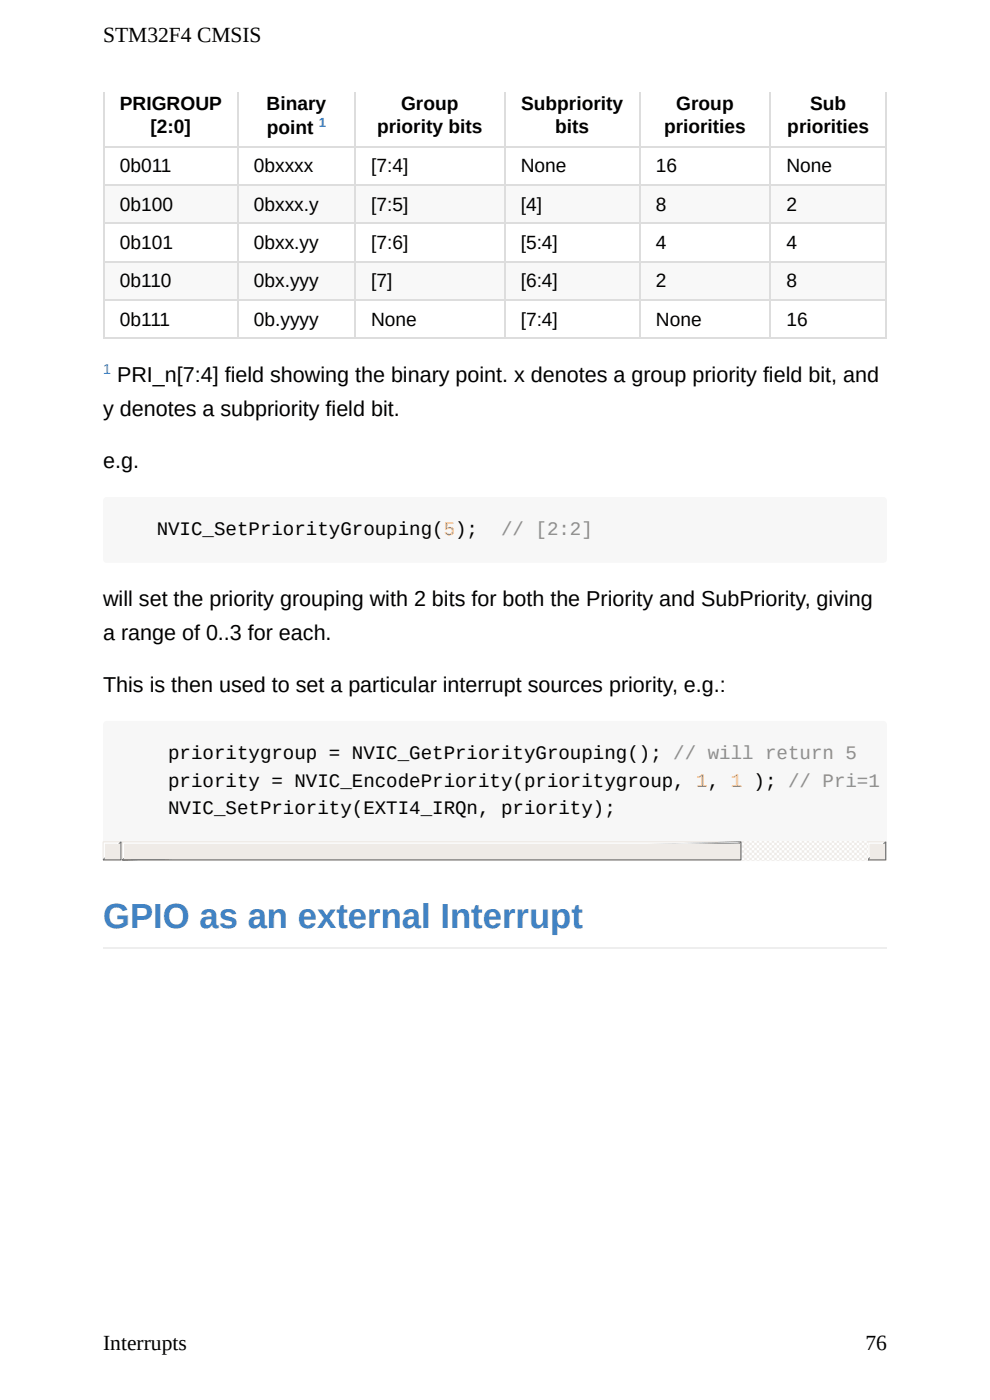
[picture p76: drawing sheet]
<svg xmlns="http://www.w3.org/2000/svg" width="210mm" height="297mm" viewBox="0 0 210 297" stroke-linecap="round" stroke-linejoin="round" font-family="sans-serif">
<defs><g id="words">
<text font-size="7.4" fill="#4183c4" x="21.9" y="196.9">GPIO as an external Interrupt</text>
<g font-size="4.6">
<text x="21.9" y="8.9">STM32F4 CMSIS</text>
<text x="24.8" y="81">PRI_n[7:4] field showing the binary point. x denotes a group priority field bit, and</text>
<text x="21.9" y="88.2">y denotes a subpriority field bit.</text>
<text x="21.9" y="99.3">e.g.</text>
<text x="21.9" y="128.6">will set the priority grouping with 2 bits for both the Priority and SubPriority, giving</text>
<text x="21.9" y="135.7">a range of 0..3 for each.</text>
<text x="21.9" y="146.8">This is then used to set a particular interrupt sources priority, e.g.:</text>
<text x="21.9" y="286.3">Interrupts</text>
<text x="183.6" y="286.3">76</text>
</g>
<g font-size="4.1">
<text x="25.4" y="23.4">PRIGROUP</text>
<text x="56.6" y="23.4">Binary</text>
<text x="85.1" y="23.4">Group</text>
<text x="110.5" y="23.4">Subpriority</text>
<text x="143.5" y="23.4">Group</text>
<text x="171.9" y="23.4">Sub</text>
<text x="31.9" y="28.2">[2:0]</text>
<text x="56.6" y="28.5">point</text>
<text x="80" y="28.2">priority bits</text>
<text x="117.8" y="28.2">bits</text>
<text x="140.9" y="28.2">priorities</text>
<text x="167" y="28.2">priorities</text>
<text x="25.4" y="36.6">0b011</text>
<text x="53.9" y="36.6">0bxxxx</text>
<text x="78.7" y="36.6">[7:4]</text>
<text x="110.5" y="36.6">None</text>
<text x="139.1" y="36.6">16</text>
<text x="166.8" y="36.6">None</text>
<text x="25.4" y="44.7">0b100</text>
<text x="53.9" y="44.7">0bxxx.y</text>
<text x="78.7" y="44.7">[7:5]</text>
<text x="110.5" y="44.7">[4]</text>
<text x="139.1" y="44.7">8</text>
<text x="166.8" y="44.7">2</text>
<text x="25.4" y="52.8">0b101</text>
<text x="53.9" y="52.8">0bxx.yy</text>
<text x="78.7" y="52.8">[7:6]</text>
<text x="110.5" y="52.8">[5:4]</text>
<text x="139.1" y="52.8">4</text>
<text x="166.8" y="52.8">4</text>
<text x="25.4" y="61">0b110</text>
<text x="53.9" y="61">0bx.yyy</text>
<text x="78.7" y="61">[7]</text>
<text x="110.5" y="61">[6:4]</text>
<text x="139.1" y="61">2</text>
<text x="166.8" y="61">8</text>
<text x="25.4" y="69.1">0b111</text>
<text x="53.9" y="69.1">0b.yyyy</text>
<text x="78.7" y="69.1">None</text>
<text x="110.5" y="69.1">[7:4]</text>
<text x="139.1" y="69.1">None</text>
<text x="166.8" y="69.1">16</text>
<text x="33.2" y="113.6">NVIC_SetPriorityGrouping(5);</text>
<text x="35.7" y="161.1">prioritygroup = NVIC_GetPriorityGrouping(); // will return 5</text>
<text x="35.7" y="166.9">priority = NVIC_EncodePriority(prioritygroup, 1, 1 ); // Pri=1</text>
<text x="35.7" y="172.8">NVIC_SetPriority(EXTI4_IRQn, priority);</text>
</g>
<text font-size="4.1" fill="#8e908c" x="106.3" y="113.6">// [2:2]</text>
<text font-size="3" fill="#4183c4" x="21.9" y="79.3">1</text>
<text font-size="2.8" fill="#4183c4" x="67.6" y="27">1</text>
</g></defs>
<g fill="#f8f8f8">
<path d="M21.9 39.1h28.4v8.2h-28.4z"/>
<path d="M50.3 39.1h24.9v8.2h-24.9z"/>
<path d="M75.2 39.1h31.7v8.2h-31.7z"/>
<path d="M106.9 39.1h28.7v8.2h-28.7z"/>
<path d="M135.6 39.1h27.7v8.2h-27.7z"/>
<path d="M163.3 39.1h24.6v8.2h-24.6z"/>
</g>
<g fill="#fff">
<path d="M21.9 47.3h28.4v8.1h-28.4z"/>
<path d="M50.3 47.3h24.9v8.1h-24.9z"/>
<path d="M75.2 47.3h31.7v8.1h-31.7z"/>
<path d="M106.9 47.3h28.7v8.1h-28.7z"/>
<path d="M135.6 47.3h27.7v8.1h-27.7z"/>
<path d="M163.3 47.3h24.6v8.1h-24.6z"/>
</g>
<g fill="#f8f8f8">
<path d="M21.9 55.4h28.4v8.1h-28.4z"/>
<path d="M50.3 55.4h24.9v8.1h-24.9z"/>
<path d="M75.2 55.4h31.7v8.1h-31.7z"/>
<path d="M106.9 55.4h28.7v8.1h-28.7z"/>
<path d="M135.6 55.4h27.7v8.1h-27.7z"/>
<path d="M163.3 55.4h24.6v8.1h-24.6z"/>
</g>
<g fill="#fff">
<path d="M21.9 63.5h28.4v8.1h-28.4z"/>
<path d="M50.3 63.5h24.9v8.1h-24.9z"/>
<path d="M75.2 63.5h31.7v8.1h-31.7z"/>
<path d="M106.9 63.5h28.7v8.1h-28.7z"/>
<path d="M135.6 63.5h27.7v8.1h-27.7z"/>
<path d="M163.3 63.5h24.6v8.1h-24.6z"/>
</g>
<g fill="none" stroke="#ddd" stroke-width=".25">
<path d="M22 19.5v52.4M50.4 19.5v52.4M75.3 19.5v52.4M107 19.5v52.4M135.7 19.5v52.4M163.4 19.5v52.4M188 19.5v52.4M21.9 39.3h166.2M21.9 31.1h166.2M21.9 55.5h166.2M21.9 47.4h166.2M21.9 63.6h166.2"/>
<path d="M21.9 71.8h166.2"/>
</g>
<g fill="#f7f7f7">
<path d="M22.1 105.7l.5-.3h164.8a.76 .76 0 0 1 .7 .8v12.4a.76 .76 0 0 1-.7 .8h-164.8a.76 .76 0 0 1-.7-.8v-12.4z" fill-rule="evenodd"/>
<path d="M22.1 153.2l.5-.3h164.8a.76 .76 0 0 1 .7 .8v28.2a.76 .76 0 0 1-.7 .8h-164.8a.76 .76 0 0 1-.7-.8v-28.2z" fill-rule="evenodd"/>
</g>
<path d="M21.9 178.6h166.2v4.1h-166.2z" fill="#efebe7"/>
<path d="M21.9 178.6h3.5l-3.5 3.6z" fill="none" stroke="#efebe7" stroke-width=".25"/>
<path d="M25.7 178.6v3.8h-3.8z" fill="none" stroke="#767472" stroke-width=".25"/>
<path d="M22.1 178.9h3.1l-3.1 3z" fill="none" stroke="#fff" stroke-width=".25"/>
<path d="M25.4 178.9v3.3h-3.3z" fill="none" stroke="#9f9d9a" stroke-width=".25"/>
<path d="M22.4 179.1h3v3.1h-3z" fill="#efebe7"/>
<path d="M184.1 178.6h3.5l-3.5 3.6z" fill="none" stroke="#efebe7" stroke-width=".25"/>
<path d="M187.9 178.6v3.8h-3.8z" fill="none" stroke="#767472" stroke-width=".25"/>
<path d="M184.3 178.9h3.1l-3.1 3z" fill="none" stroke="#fff" stroke-width=".25"/>
<path d="M187.6 178.9v3.3h-3.3z" fill="none" stroke="#9f9d9a" stroke-width=".25"/>
<path d="M184.6 179.1h3v3.1h-3z" fill="#efebe7"/>
<path d="M157.4 178.6h26.7v4.1h-26.7z" fill-rule="evenodd" fill="#efebe7"/>
<path d="M157.4 178.6h26.7v4.1h-26.7z" fill-rule="evenodd" fill="#fff"/>
<path d="M25.9 178.6h131l-131 3.6z" fill="none" stroke="#efebe7" stroke-width=".25"/>
<path d="M25.9 182.4l131.3-3.8v3.8z" fill="none" stroke="#767472" stroke-width=".25"/>
<path d="M26.2 178.9h130.5l-130.5 3z" fill="none" stroke="#fff" stroke-width=".25"/>
<path d="M26.2 182.2l130.7-3.3v3.3z" fill="none" stroke="#9f9d9a" stroke-width=".25"/>
<path d="M26.4 179.1h130.5v3.1h-130.5z" fill="#efebe7"/>
<path d="M21.9 201.1h166.2" fill="none" stroke="#eee" stroke-width=".25"/>
<use href="#words"/>
</svg>
